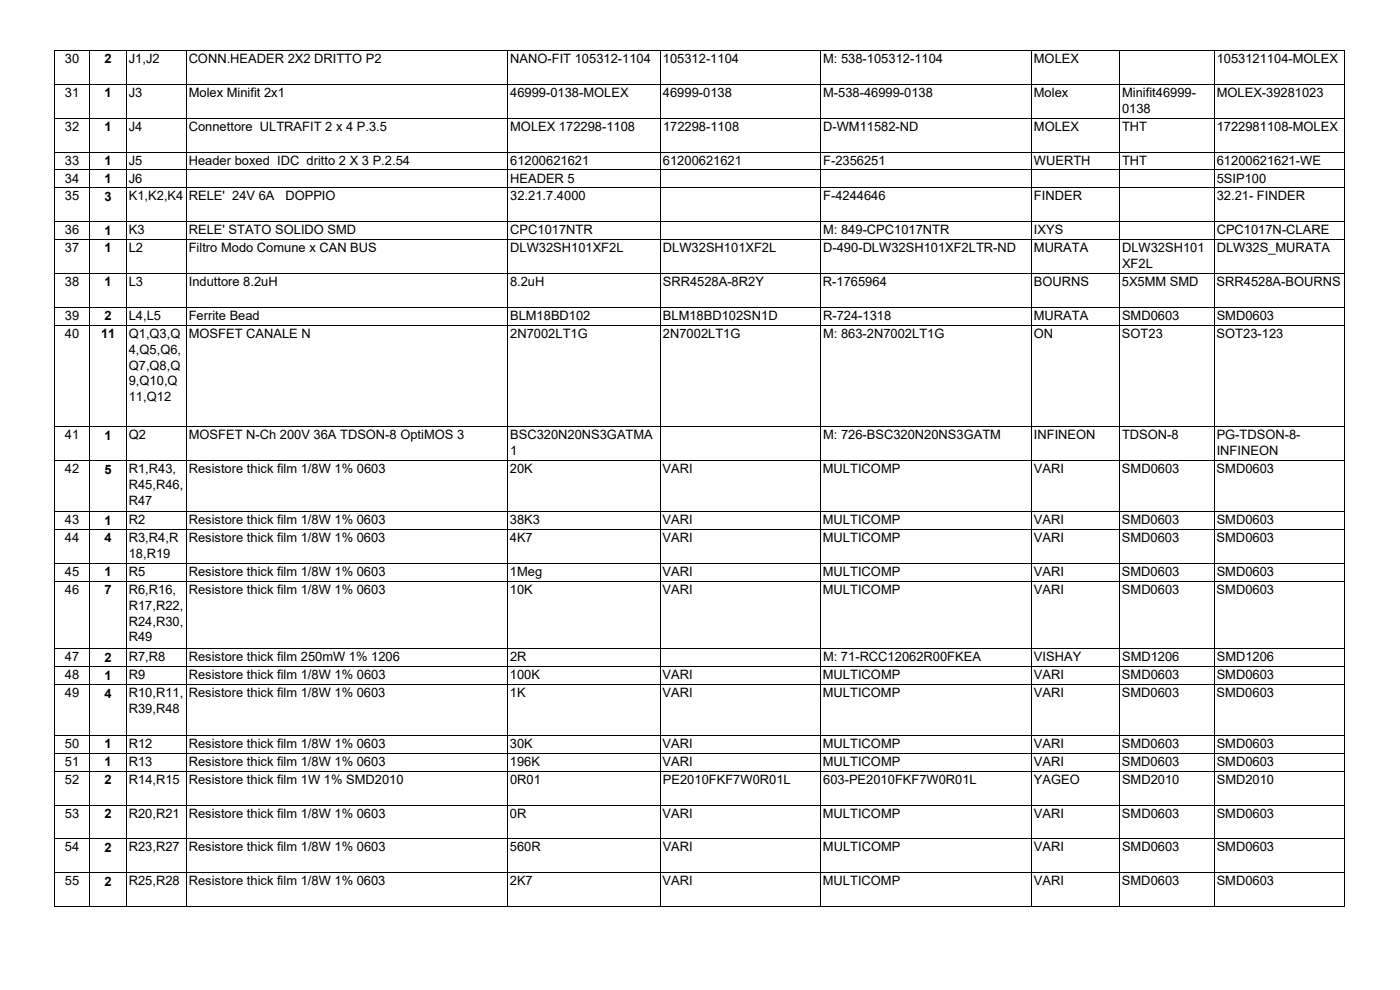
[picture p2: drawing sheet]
<svg xmlns="http://www.w3.org/2000/svg" width="420mm" height="297mm" viewBox="0 0 420 297" stroke-linecap="round" stroke-linejoin="round" font-family="sans-serif">
<defs><g id="words">
<g font-size="3.9">
<text x="19.5" y="18.9">30</text>
<text x="31.4" y="19.1">2</text>
<text x="38.7" y="18.9">J1,J2</text>
<text x="56.6" y="18.9">CONN.HEADER 2X2 DRITTO P2</text>
<text x="153.1" y="18.9">NANO-FIT 105312-1104</text>
<text x="199" y="18.9">105312-1104</text>
<text x="247" y="18.9">M: 538-105312-1104</text>
<text x="310.3" y="18.9">MOLEX</text>
<text x="365.1" y="18.9">1053121104-MOLEX</text>
<text x="19.5" y="29.1">31</text>
<text x="31.4" y="29.2">1</text>
<text x="38.7" y="29.1">J3</text>
<text x="56.6" y="29.1">Molex Minifit 2x1</text>
<text x="153.1" y="29.1">46999-0138-MOLEX</text>
<text x="199" y="29.1">46999-0138</text>
<text x="247" y="29.1">M-538-46999-0138</text>
<text x="310.3" y="29.1">Molex</text>
<text x="336.7" y="29.1">Minifit46999-</text>
<text x="365.2" y="29.1">MOLEX-39281023</text>
<text x="336.8" y="33.9">0138</text>
<text x="19.5" y="39.2">32</text>
<text x="31.4" y="39.4">1</text>
<text x="38.7" y="39.2">J4</text>
<text x="56.6" y="39.2">Connettore ULTRAFIT 2 x 4 P.3.5</text>
<text x="153.1" y="39.2">MOLEX 172298-1108</text>
<text x="199" y="39.2">172298-1108</text>
<text x="247.1" y="39.2">D-WM11582-ND</text>
<text x="310.3" y="39.2">MOLEX</text>
<text x="336.8" y="39.2">THT</text>
<text x="365.2" y="39.2">1722981108-MOLEX</text>
<text x="19.5" y="49.4">33</text>
<text x="31.4" y="49.5">1</text>
<text x="38.7" y="49.4">J5</text>
<text x="56.6" y="49.4">Header boxed IDC dritto 2 X 3 P.2.54</text>
<text x="153.1" y="49.4">61200621621</text>
<text x="199" y="49.4">61200621621</text>
<text x="247" y="49.4">F-2356251</text>
<text x="310.3" y="49.4">WUERTH</text>
<text x="336.8" y="49.4">THT</text>
<text x="365.2" y="49.4">61200621621-WE</text>
<text x="19.5" y="54.8">34</text>
<text x="31.4" y="54.9">1</text>
<text x="38.7" y="54.8">J6</text>
<text x="153.1" y="54.8">HEADER 5</text>
<text x="365.2" y="54.8">5SIP100</text>
<text x="19.5" y="60.1">35</text>
<text x="31.4" y="60.2">3</text>
<text x="38.7" y="60.1">K1,K2,K4 RELE' 24V 6A</text>
<text x="85.6" y="60.1">DOPPIO</text>
<text x="153.1" y="60.1">32.21.7.4000</text>
<text x="247.1" y="60.1">F-4244646</text>
<text x="310.3" y="60.1">FINDER</text>
<text x="365.2" y="60.1">32.21- FINDER</text>
<text x="19.5" y="70.3">36</text>
<text x="31.4" y="70.4">1</text>
<text x="38.7" y="70.3">K3</text>
<text x="56.7" y="70.3">RELE' STATO SOLIDO SMD</text>
<text x="153.1" y="70.3">CPC1017NTR</text>
<text x="247.1" y="70.3">M: 849-CPC1017NTR</text>
<text x="310.3" y="70.3">IXYS</text>
<text x="365.1" y="70.3">CPC1017N-CLARE</text>
<text x="19.5" y="75.6">37</text>
<text x="31.4" y="75.8">1</text>
<text x="38.7" y="75.6">L2</text>
<text x="56.6" y="75.6">Filtro Modo Comune x CAN BUS</text>
<text x="153.1" y="75.6">DLW32SH101XF2L</text>
<text x="199" y="75.6">DLW32SH101XF2L</text>
<text x="247" y="75.6">D-490-DLW32SH101XF2LTR-ND</text>
<text x="310.3" y="75.6">MURATA</text>
<text x="336.7" y="75.6">DLW32SH101</text>
<text x="365.2" y="75.6">DLW32S_MURATA</text>
<text x="336.7" y="80.4">XF2L</text>
<text x="19.5" y="85.8">38</text>
<text x="31.4" y="85.9">1</text>
<text x="38.7" y="85.8">L3</text>
<text x="56.6" y="85.8">Induttore 8.2uH</text>
<text x="153.1" y="85.8">8.2uH</text>
<text x="198.9" y="85.8">SRR4528A-8R2Y</text>
<text x="247" y="85.8">R-1765964</text>
<text x="310.2" y="85.8">BOURNS</text>
<text x="336.7" y="85.8">5X5MM SMD</text>
<text x="365.1" y="85.8">SRR4528A-BOURNS</text>
<text x="19.5" y="95.9">39</text>
<text x="38.7" y="95.9">L4,L5</text>
<text x="56.6" y="95.9">Ferrite Bead</text>
<text x="153.1" y="95.9">BLM18BD102</text>
<text x="198.9" y="95.9">BLM18BD102SN1D</text>
<text x="247" y="95.9">R-724-1318</text>
<text x="310.3" y="95.9">MURATA</text>
<text x="336.7" y="95.9">SMD0603</text>
<text x="365.2" y="95.9">SMD0603</text>
<text x="19.5" y="101.3">40</text>
<text x="30.3" y="101.4">11</text>
<text x="31.4" y="96.1">2</text>
<text x="38.7" y="101.3">Q1,Q3,Q</text>
<text x="56.6" y="101.3">MOSFET CANALE N</text>
<text x="153.1" y="101.3">2N7002LT1G</text>
<text x="199" y="101.3">2N7002LT1G</text>
<text x="247" y="101.3">M: 863-2N7002LT1G</text>
<text x="310.3" y="101.3">ON</text>
<text x="336.7" y="101.3">SOT23</text>
<text x="365.1" y="101.3">SOT23-123</text>
<text x="38.7" y="106.1">4,Q5,Q6,</text>
<text x="38.7" y="110.9">Q7,Q8,Q</text>
<text x="38.7" y="115.7">9,Q10,Q</text>
<text x="38.7" y="120.4">11,Q12</text>
<text x="19.5" y="131.8">41</text>
<text x="31.4" y="132">1</text>
<text x="38.7" y="131.8">Q2</text>
<text x="56.7" y="131.8">MOSFET N-Ch 200V 36A TDSON-8 OptiMOS 3</text>
<text x="153.1" y="131.8">BSC320N20NS3GATMA</text>
<text x="247" y="131.8">M: 726-BSC320N20NS3GATM</text>
<text x="310.3" y="131.8">INFINEON</text>
<text x="336.7" y="131.8">TDSON-8</text>
<text x="365.1" y="131.8">PG-TDSON-8-</text>
<text x="153.1" y="136.6">1</text>
<text x="365.2" y="136.6">INFINEON</text>
<text x="19.5" y="142">42</text>
<text x="31.4" y="142.1">5</text>
<text x="38.7" y="142">R1,R43,</text>
<text x="56.6" y="142">Resistore thick film 1/8W 1% 0603</text>
<text x="153" y="142">20K</text>
<text x="198.9" y="142">VARI</text>
<text x="247" y="142">MULTICOMP</text>
<text x="310.3" y="142">VARI</text>
<text x="336.7" y="142">SMD0603</text>
<text x="365.1" y="142">SMD0603</text>
<text x="38.7" y="146.8">R45,R46,</text>
<text x="38.7" y="151.6">R47</text>
<text x="19.5" y="157.2">43</text>
<text x="31.4" y="157.4">1</text>
<text x="38.7" y="157.2">R2</text>
<text x="56.7" y="157.2">Resistore thick film 1/8W 1% 0603</text>
<text x="153" y="157.2">38K3</text>
<text x="198.9" y="157.2">VARI</text>
<text x="247" y="157.2">MULTICOMP</text>
<text x="310.3" y="157.2">VARI</text>
<text x="336.7" y="157.2">SMD0603</text>
<text x="365.2" y="157.2">SMD0603</text>
<text x="19.5" y="162.6">44</text>
<text x="31.4" y="162.7">4</text>
<text x="38.7" y="162.6">R3,R4,R</text>
<text x="38.7" y="167.4">18,R19</text>
<text x="56.6" y="162.6">Resistore thick film 1/8W 1% 0603</text>
<text x="153" y="162.6">4K7</text>
<text x="198.9" y="162.6">VARI</text>
<text x="247" y="162.6">MULTICOMP</text>
<text x="310.3" y="162.6">VARI</text>
<text x="336.7" y="162.6">SMD0603</text>
<text x="365.1" y="162.6">SMD0603</text>
<text x="19.5" y="172.8">45</text>
<text x="31.4" y="172.9">1</text>
<text x="38.7" y="172.8">R5</text>
<text x="56.7" y="172.8">Resistore thick film 1/8W 1% 0603</text>
<text x="153" y="172.8">1Meg</text>
<text x="198.9" y="172.8">VARI</text>
<text x="247" y="172.8">MULTICOMP</text>
<text x="310.3" y="172.8">VARI</text>
<text x="336.7" y="172.8">SMD0603</text>
<text x="365.2" y="172.8">SMD0603</text>
<text x="19.5" y="178.1">46</text>
<text x="31.4" y="178.2">7</text>
<text x="38.7" y="178.1">R6,R16,</text>
<text x="56.6" y="178.1">Resistore thick film 1/8W 1% 0603</text>
<text x="153" y="178.1">10K</text>
<text x="198.9" y="178.1">VARI</text>
<text x="247" y="178.1">MULTICOMP</text>
<text x="310.3" y="178.1">VARI</text>
<text x="336.7" y="178.1">SMD0603</text>
<text x="365.1" y="178.1">SMD0603</text>
<text x="38.7" y="182.9">R17,R22,</text>
<text x="38.7" y="187.7">R24,R30,</text>
<text x="38.7" y="192.5">R49</text>
<text x="19.5" y="203.8">48</text>
<text x="19.5" y="198.5">47</text>
<text x="31.4" y="203.9">1</text>
<text x="31.4" y="198.6">2</text>
<text x="38.7" y="203.8">R9</text>
<text x="38.7" y="198.5">R7,R8</text>
<text x="56.7" y="203.8">Resistore thick film 1/8W 1% 0603</text>
<text x="56.7" y="198.5">Resistore thick film 250mW 1% 1206</text>
<text x="153" y="203.8">100K</text>
<text x="153.1" y="198.5">2R</text>
<text x="198.9" y="203.8">VARI</text>
<text x="247" y="203.8">MULTICOMP</text>
<text x="247" y="198.5">M: 71-RCC12062R00FKEA</text>
<text x="310.3" y="203.8">VARI</text>
<text x="310.3" y="198.5">VISHAY</text>
<text x="336.7" y="203.8">SMD0603</text>
<text x="336.8" y="198.5">SMD1206</text>
<text x="365.2" y="203.8">SMD0603</text>
<text x="365.2" y="198.5">SMD1206</text>
<text x="19.5" y="209.2">49</text>
<text x="31.4" y="209.3">4</text>
<text x="38.7" y="209.2">R10,R11,</text>
<text x="56.6" y="209.2">Resistore thick film 1/8W 1% 0603</text>
<text x="153" y="209.2">1K</text>
<text x="198.9" y="209.2">VARI</text>
<text x="247" y="209.2">MULTICOMP</text>
<text x="310.3" y="209.2">VARI</text>
<text x="336.7" y="209.2">SMD0603</text>
<text x="365.1" y="209.2">SMD0603</text>
<text x="38.7" y="214">R39,R48</text>
<text x="19.5" y="224.4">50</text>
<text x="31.4" y="224.6">1</text>
<text x="38.7" y="224.4">R12</text>
<text x="56.6" y="224.4">Resistore thick film 1/8W 1% 0603</text>
<text x="153" y="224.4">30K</text>
<text x="198.9" y="224.4">VARI</text>
<text x="247" y="224.4">MULTICOMP</text>
<text x="310.3" y="224.4">VARI</text>
<text x="336.7" y="224.4">SMD0603</text>
<text x="365.2" y="224.4">SMD0603</text>
<text x="19.5" y="229.8">51</text>
<text x="31.4" y="229.9">1</text>
<text x="38.7" y="229.8">R13</text>
<text x="56.7" y="229.8">Resistore thick film 1/8W 1% 0603</text>
<text x="153" y="229.8">196K</text>
<text x="198.9" y="229.8">VARI</text>
<text x="247" y="229.8">MULTICOMP</text>
<text x="310.3" y="229.8">VARI</text>
<text x="336.7" y="229.8">SMD0603</text>
<text x="365.2" y="229.8">SMD0603</text>
<text x="19.5" y="235.1">52</text>
<text x="31.4" y="235.3">2</text>
<text x="38.7" y="235.1">R14,R15 Resistore thick film 1W 1% SMD2010</text>
<text x="153.1" y="235.1">0R01</text>
<text x="198.9" y="235.1">PE2010FKF7W0R01L</text>
<text x="247" y="235.1">603-PE2010FKF7W0R01L</text>
<text x="310.3" y="235.1">YAGEO</text>
<text x="336.7" y="235.1">SMD2010</text>
<text x="365.2" y="235.1">SMD2010</text>
<text x="19.5" y="245.3">53</text>
<text x="31.4" y="245.4">2</text>
<text x="38.7" y="245.3">R20,R21 Resistore thick film 1/8W 1% 0603</text>
<text x="153" y="245.3">0R</text>
<text x="198.9" y="245.3">VARI</text>
<text x="247" y="245.3">MULTICOMP</text>
<text x="310.3" y="245.3">VARI</text>
<text x="336.7" y="245.3">SMD0603</text>
<text x="365.1" y="245.3">SMD0603</text>
<text x="19.5" y="255.5">54</text>
<text x="31.4" y="255.6">2</text>
<text x="38.7" y="255.5">R23,R27 Resistore thick film 1/8W 1% 0603</text>
<text x="153" y="255.5">560R</text>
<text x="198.9" y="255.5">VARI</text>
<text x="247" y="255.5">MULTICOMP</text>
<text x="310.3" y="255.5">VARI</text>
<text x="336.7" y="255.5">SMD0603</text>
<text x="365.1" y="255.5">SMD0603</text>
<text x="19.5" y="265.6">55</text>
<text x="31.4" y="265.7">2</text>
<text x="38.7" y="265.6">R25,R28 Resistore thick film 1/8W 1% 0603</text>
<text x="153" y="265.6">2K7</text>
<text x="198.9" y="265.6">VARI</text>
<text x="247" y="265.6">MULTICOMP</text>
<text x="310.3" y="265.6">VARI</text>
<text x="336.7" y="265.6">SMD0603</text>
<text x="365.1" y="265.6">SMD0603</text>
</g>
</g></defs>
<g fill="none" stroke="#000" stroke-width=".3">
<path d="M16.3 15.2h387.2l.1 256.8h-387.3zM27 15.2v256.8M38 15.2v256.8M55.9 15.2v256.8M152.4 15.2v256.8M198.2 15.2v256.8M246.3 15.2v256.8M309.6 15.2v256.8M336 15.2v256.8M364.4 15.2v256.8M16.3 25.3h387.3M16.3 35.5h387.3"/>
<path d="M16.3 45.6h387.3M16.3 51h387.3M16.3 56.4h387.3M16.3 66.5h387.3M16.3 71.9h387.3M16.3 82h387.3M16.3 92.2h387.3M16.3 97.5h387.3M16.3 128.1h387.3M16.3 138.2h387.3M16.3 153.5h387.3M16.3 158.8h387.3"/>
<path d="M16.3 169h387.3M16.3 174.4h387.3M16.3 194.7h387.3M16.3 200.1h387.3M16.3 205.4h387.3M16.3 220.7h387.3M16.3 226h387.3M16.3 231.4h387.3M16.3 241.5h387.3M16.3 251.7h387.3M16.3 261.9h387.3"/>
</g>
<use href="#words"/>
</svg>
